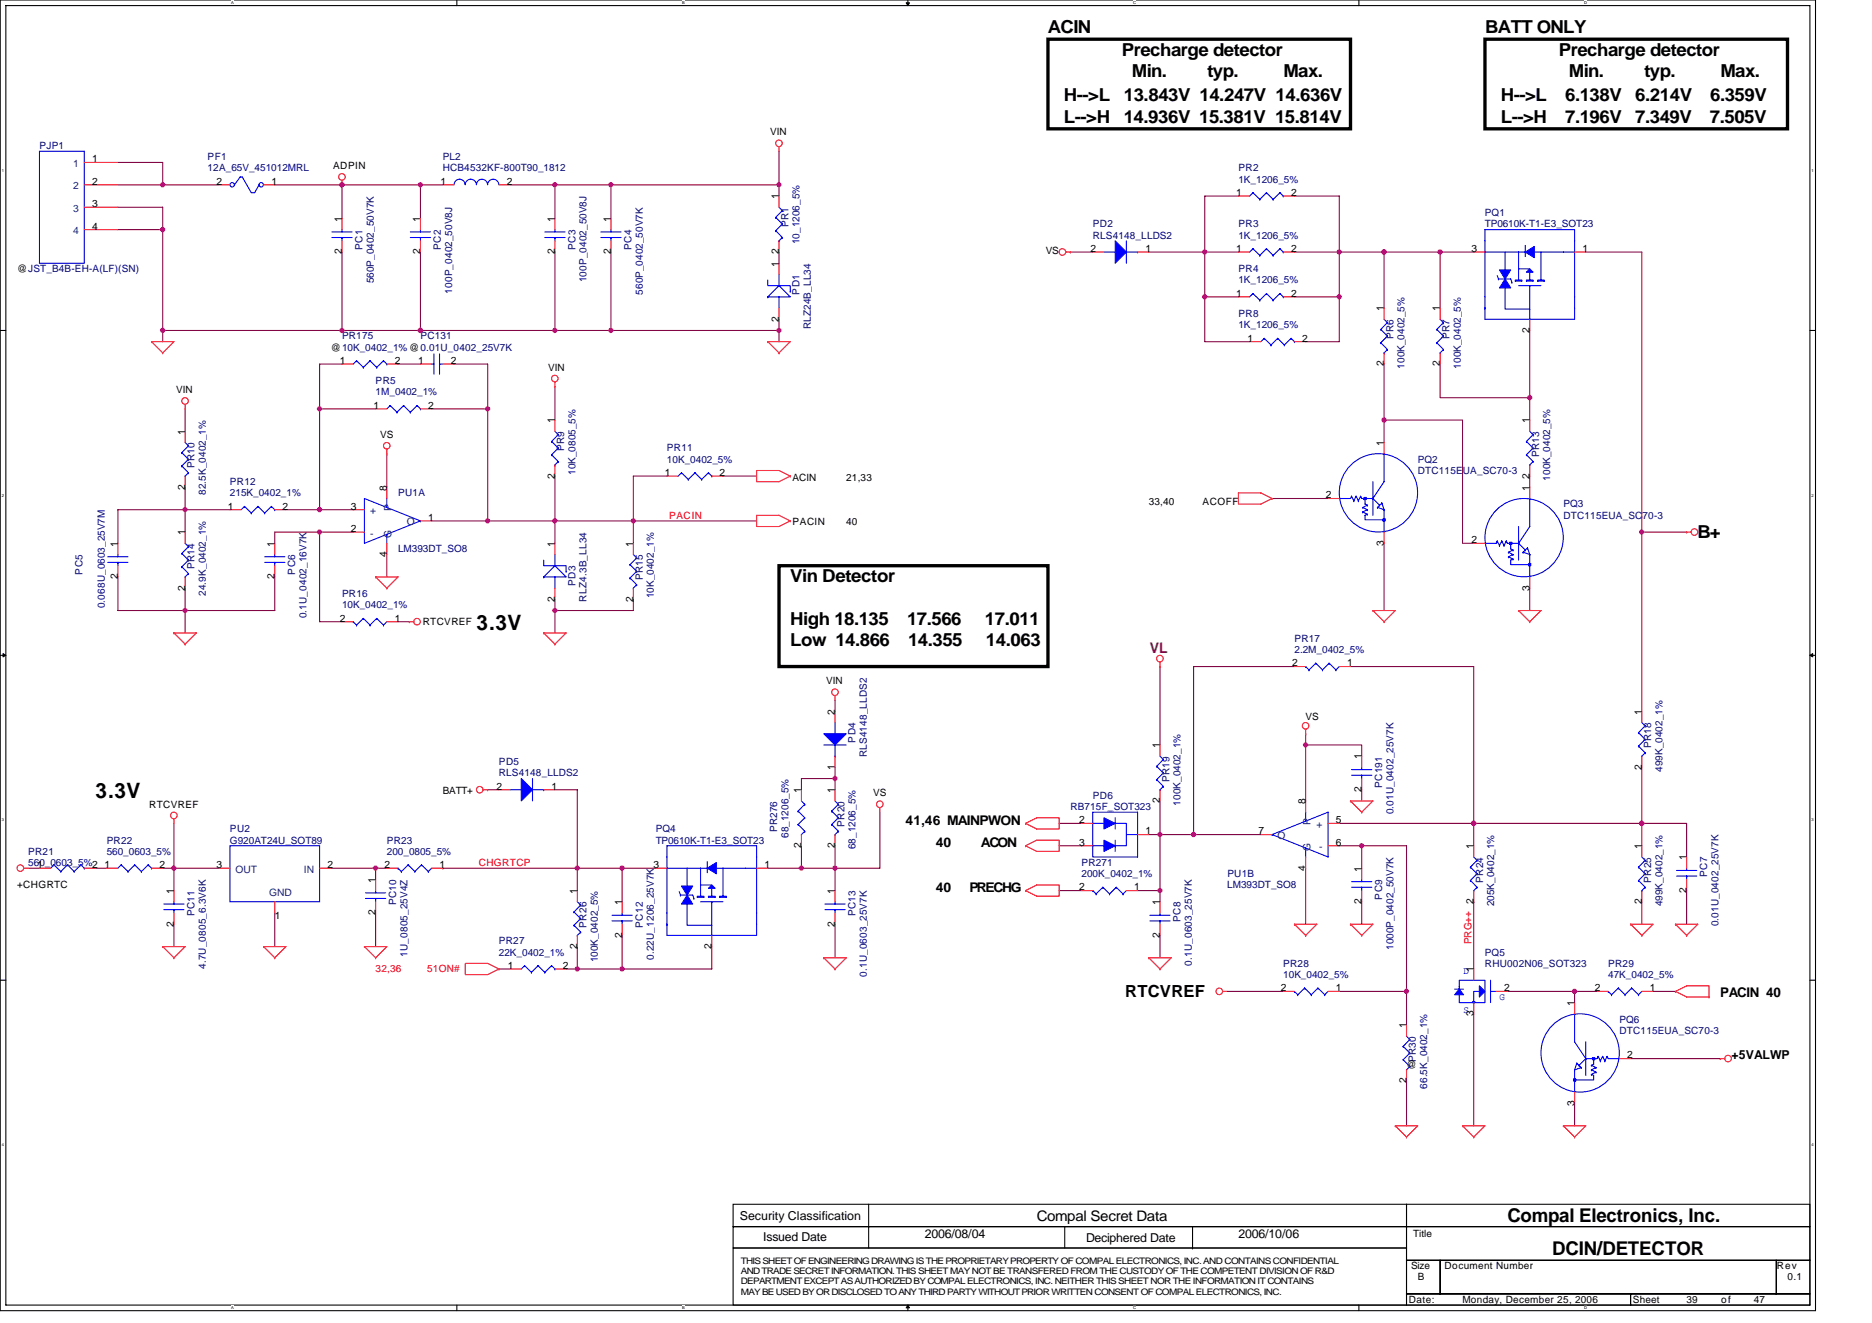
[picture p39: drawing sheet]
<svg xmlns="http://www.w3.org/2000/svg" width="297mm" height="210mm" viewBox="0 0 297 210" stroke-linecap="round" stroke-linejoin="round" font-family="sans-serif">
<defs><g id="words">
<g font-size="3.4">
<text x="75.6" y="100">3.3V</text>
<text x="15.2" y="126.7">3.3V</text>
</g>
<g font-size="3">
<text x="239.2" y="193.9">Compal Electronics, Inc.</text>
<text x="246.3" y="199.3">DCIN/DETECTOR</text>
</g>
<g font-size="2.8">
<text x="166.2" y="5.3">ACIN</text>
<text x="235.6" y="5.3">BATT ONLY</text>
<text x="178" y="8.9">Precharge detector</text>
<text x="247.3" y="8.9">Precharge detector</text>
<text x="168.8" y="16">H--&gt;L</text>
<text x="178.3" y="16">13.843V 14.247V 14.636V</text>
<text x="179.6" y="12.2">Min.</text>
<text x="191.6" y="12.2">typ.</text>
<text x="203.6" y="12.2">Max.</text>
<text x="238.1" y="16">H--&gt;L</text>
<text x="248.4" y="16">6.138V</text>
<text x="248.9" y="12.2">Min.</text>
<text x="259.5" y="16">6.214V</text>
<text x="260.9" y="12.2">typ.</text>
<text x="271.3" y="16">6.359V</text>
<text x="273" y="12.2">Max.</text>
<text x="168.8" y="19.5">L--&gt;H</text>
<text x="178.3" y="19.5">14.936V 15.381V 15.814V</text>
<text x="238.1" y="19.5">L--&gt;H</text>
<text x="248.4" y="19.5">7.196V</text>
<text x="259.5" y="19.5">7.349V</text>
<text x="271.3" y="19.5">7.505V</text>
<text x="269.3" y="85.3">B+</text>
<text x="125.4" y="92.4">Vin Detector</text>
<text x="125.4" y="99.2">High 18.135</text>
<text x="143.9" y="99.2">17.566</text>
<text x="156.3" y="99.2">17.011</text>
<text x="125.4" y="102.5">Low 14.866</text>
<text x="144.1" y="102.5">14.355</text>
<text x="156.4" y="102.5">14.063</text>
</g>
<text font-size="2.6" x="178.6" y="158.2">RTCVREF</text>
<text font-size="2.3" fill="#804000" x="182.5" y="103.7">VL</text>
<text font-size="2.3" x="164.5" y="193.7">Compal Secret Data</text>
<g font-size="2.1">
<text x="143.7" y="130.9">41,46 MAINPWON</text>
<text x="148.5" y="134.4">40</text>
<text x="155.6" y="134.4">ACON</text>
<text x="148.5" y="141.5">40</text>
<text x="153.8" y="141.5">PRECHG</text>
<text x="273" y="158.3">PACIN 40</text>
</g>
<g font-size="1.9">
<text x="274.7" y="168.1">+5VALWP</text>
<text x="117.4" y="193.6">Security Classification</text>
<text x="121.1" y="197">Issued Date</text>
<text x="146.7" y="196.4">2006/08/04</text>
<text x="172.3" y="197.2">Deciphered Date</text>
<text x="196.5" y="196.4">2006/10/06</text>
</g>
<g font-size="1.6" fill="#000080">
<text x="6.3" y="23.6">PJP1</text>
<text x="32.9" y="25.4">PF1</text>
<text x="32.9" y="27.2">12A_65V_451012MRL</text>
<text x="70.3" y="25.4">PL2</text>
<text x="70.3" y="27.2">HCB4532KF-800T90_1812</text>
<text x="196.5" y="27.2">PR2</text>
<text x="196.5" y="29">1K_1206_5%</text>
<text x="235.6" y="34.3">PQ1</text>
<text x="57.5" y="39.6" transform="rotate(-90 57.5 39.6)">PC1</text>
<text x="70" y="39.6" transform="rotate(-90 70 39.6)">PC2</text>
<text x="91.3" y="39.6" transform="rotate(-90 91.3 39.6)">PC3</text>
<text x="100.2" y="39.6" transform="rotate(-90 100.2 39.6)">PC4</text>
<text x="125.1" y="36.1" transform="rotate(-90 125.1 36.1)">PR1</text>
<text x="126.9" y="38.8" transform="rotate(-90 126.9 38.8)">10_1206_5%</text>
<text x="173.4" y="36.1">PD2</text>
<text x="173.4" y="37.9">RLS4148_LLDS2</text>
<text x="196.5" y="36.1">PR3</text>
<text x="196.5" y="37.9">1K_1206_5%</text>
<text x="235.6" y="36.1">TP0610K-T1-E3_SOT23</text>
<text x="59.3" y="45" transform="rotate(-90 59.3 45)">560P_0402_50V7K</text>
<text x="71.8" y="46.6" transform="rotate(-90 71.8 46.6)">100P_0402_50V8J</text>
<text x="93.1" y="44.8" transform="rotate(-90 93.1 44.8)">100P_0402_50V8J</text>
<text x="102" y="46.8" transform="rotate(-90 102 46.8)">560P_0402_50V7K</text>
<text x="126.9" y="46.8" transform="rotate(-90 126.9 46.8)">PD1</text>
<text x="196.5" y="43.2">PR4</text>
<text x="196.5" y="45">1K_1206_5%</text>
<text x="54.3" y="53.9">PR175</text>
<text x="66.7" y="53.9">PC131</text>
<text x="128.6" y="52.3" transform="rotate(-90 128.6 52.3)">RLZ24B_LL34</text>
<text x="196.5" y="50.3">PR8</text>
<text x="196.5" y="52.1">1K_1206_5%</text>
<text x="221.1" y="53.9" transform="rotate(-90 221.1 53.9)">PR6</text>
<text x="230" y="53.9" transform="rotate(-90 230 53.9)">PR7</text>
<text x="222.9" y="58.5" transform="rotate(-90 222.9 58.5)">100K_0402_5%</text>
<text x="231.8" y="58.5" transform="rotate(-90 231.8 58.5)">100K_0402_5%</text>
<text x="59.6" y="61">PR5</text>
<text x="59.6" y="62.8">1M_0402_1%</text>
<text x="89.5" y="71.6" transform="rotate(-90 89.5 71.6)">PR9</text>
<text x="105.8" y="71.6">PR11</text>
<text x="30.9" y="74.3" transform="rotate(-90 30.9 74.3)">PR10</text>
<text x="36.5" y="77">PR12</text>
<text x="91.3" y="75.4" transform="rotate(-90 91.3 75.4)">10K_0805_5%</text>
<text x="105.8" y="73.4">10K_0402_5%</text>
<text x="225" y="73.4">PQ2</text>
<text x="225" y="75.2">DTC115EUA_SC70-3</text>
<text x="244.2" y="72.5" transform="rotate(-90 244.2 72.5)">PR13</text>
<text x="246" y="76.3" transform="rotate(-90 246 76.3)">100K_0402_5%</text>
<text x="32.6" y="78.6" transform="rotate(-90 32.6 78.6)">82.5K_0402_1%</text>
<text x="36.5" y="78.8">215K_0402_1%</text>
<text x="63.2" y="78.8">PU1A</text>
<text x="248.1" y="80.5">PQ3</text>
<text x="248.1" y="82.3">DTC115EUA_SC70-3</text>
<text x="63.2" y="87.7">LM393DT_SO8</text>
<text x="13.1" y="91.2" transform="rotate(-90 13.1 91.2)">PC5</text>
<text x="30.9" y="90.3" transform="rotate(-90 30.9 90.3)">PR14</text>
<text x="32.6" y="94.6" transform="rotate(-90 32.6 94.6)">24.9K_0402_1%</text>
<text x="46.9" y="91.2" transform="rotate(-90 46.9 91.2)">PC6</text>
<text x="54.3" y="94.8">PR16</text>
<text x="91.3" y="93" transform="rotate(-90 91.3 93)">PD3</text>
<text x="93.1" y="95.5" transform="rotate(-90 93.1 95.5)">RLZ4.3B_LL34</text>
<text x="102" y="92.1" transform="rotate(-90 102 92.1)">PR15</text>
<text x="103.8" y="95" transform="rotate(-90 103.8 95)">10K_0402_1%</text>
<text x="16.6" y="96.5" transform="rotate(-90 16.6 96.5)">0.068U_0603_25V7M</text>
<text x="48.6" y="98.1" transform="rotate(-90 48.6 98.1)">0.1U_0402_16V7K</text>
<text x="54.3" y="96.5">10K_0402_1%</text>
<text x="205.4" y="101.9">PR17</text>
<text x="205.4" y="103.7">2.2M_0402_5%</text>
<text x="135.8" y="117.9" transform="rotate(-90 135.8 117.9)">PD4</text>
<text x="262" y="118.8" transform="rotate(-90 262 118.8)">PR18</text>
<text x="79.2" y="121.4">PD5</text>
<text x="79.2" y="123.2">RLS4148_LLDS2</text>
<text x="137.5" y="120.2" transform="rotate(-90 137.5 120.2)">RLS4148_LLDS2</text>
<text x="185.5" y="124.1" transform="rotate(-90 185.5 124.1)">PR19</text>
<text x="219.3" y="125" transform="rotate(-90 219.3 125)">PC191</text>
<text x="263.8" y="122.5" transform="rotate(-90 263.8 122.5)">499K_0402_1%</text>
<text x="134" y="131.2" transform="rotate(-90 134 131.2)">PR20</text>
<text x="169.8" y="128.5">RB715F_SOT323</text>
<text x="173.4" y="126.8">PD6</text>
<text x="187.3" y="127.8" transform="rotate(-90 187.3 127.8)">100K_0402_1%</text>
<text x="221.1" y="129.3" transform="rotate(-90 221.1 129.3)">0.01U_0402_25V7K</text>
<text x="4.5" y="135.7">PR21</text>
<text x="4.5" y="137.4">560_0603_5%2</text>
<text x="16.9" y="133.9">PR22</text>
<text x="16.9" y="135.7">560_0603_5%</text>
<text x="36.5" y="132.1">PU2</text>
<text x="36.5" y="133.9">G920AT24U_SOT89</text>
<text x="61.4" y="133.9">PR23</text>
<text x="61.4" y="135.7">200_0805_5%</text>
<text x="104.1" y="132.1">PQ4</text>
<text x="104.1" y="133.9">TP0610K-T1-E3_SOT23</text>
<text x="123.3" y="132.1" transform="rotate(-90 123.3 132.1)">PR276</text>
<text x="125.1" y="133" transform="rotate(-90 125.1 133)">68_1206_5%</text>
<text x="135.8" y="134.8" transform="rotate(-90 135.8 134.8)">68_1206_5%</text>
<text x="171.6" y="137.4">PR271</text>
<text x="62.9" y="143.7" transform="rotate(-90 62.9 143.7)">PC10</text>
<text x="171.6" y="139.2">200K_0402_1%</text>
<text x="194.7" y="141">LM393DT_SO8</text>
<text x="194.8" y="139.2">PU1B</text>
<text x="219.3" y="142.8" transform="rotate(-90 219.3 142.8)">PC9</text>
<text x="235.3" y="140.1" transform="rotate(-90 235.3 140.1)">PR24</text>
<text x="237.1" y="143.8" transform="rotate(-90 237.1 143.8)">205K_0402_1%</text>
<text x="262" y="140.1" transform="rotate(-90 262 140.1)">PR25</text>
<text x="263.8" y="143.8" transform="rotate(-90 263.8 143.8)">499K_0402_1%</text>
<text x="270.9" y="139.2" transform="rotate(-90 270.9 139.2)">PC7</text>
<text x="30.9" y="145.4" transform="rotate(-90 30.9 145.4)">PC11</text>
<text x="79.2" y="149.9">PR27</text>
<text x="93.1" y="147.2" transform="rotate(-90 93.1 147.2)">PR26</text>
<text x="102" y="147.2" transform="rotate(-90 102 147.2)">PC12</text>
<text x="135.8" y="145.4" transform="rotate(-90 135.8 145.4)">PC13</text>
<text x="187.3" y="146.3" transform="rotate(-90 187.3 146.3)">PC8</text>
<text x="272.7" y="147" transform="rotate(-90 272.7 147)">0.01U_0402_25V7K</text>
<text x="32.6" y="153.8" transform="rotate(-90 32.6 153.8)">4.7U_0805_6.3V6K</text>
<text x="64.6" y="151.8" transform="rotate(-90 64.6 151.8)">1U_0805_25V4Z</text>
<text x="79.2" y="151.7">22K_0402_1%</text>
<text x="94.9" y="152.7" transform="rotate(-90 94.9 152.7)">100K_0402_5%</text>
<text x="103.8" y="152.4" transform="rotate(-90 103.8 152.4)">0.22U_1206_25V7K</text>
<text x="137.5" y="155" transform="rotate(-90 137.5 155)">0.1U_0603_25V7K</text>
<text x="189.1" y="153.3" transform="rotate(-90 189.1 153.3)">0.1U_0603_25V7K</text>
<text x="203.6" y="153.4">PR28</text>
<text x="203.6" y="155.2">10K_0402_5%</text>
<text x="221.1" y="150.8" transform="rotate(-90 221.1 150.8)">1000P_0402_50V7K</text>
<text x="235.6" y="151.7">PQ5</text>
<text x="235.6" y="153.4">RHU002N06_SOT323</text>
<text x="255.2" y="153.4">PR29</text>
<text x="255.2" y="155.2">47K_0402_5%</text>
<text x="257" y="162.3">PQ6</text>
<text x="257" y="164.1">DTC115EUA_SC70-3</text>
<text x="224.7" y="168.6" transform="rotate(-90 224.7 168.6)">PR30</text>
<text x="226.4" y="172.8" transform="rotate(-90 226.4 172.8)">66.5K_0402_1%</text>
</g>
<g font-size="1.6">
<text x="122.2" y="21.5">VIN</text>
<text x="14.6" y="25.8">1</text>
<text x="14.6" y="29.3">2</text>
<text x="34.4" y="29.3">2</text>
<text x="43.1" y="29.3">1</text>
<text x="52.8" y="26.8">ADPIN</text>
<text x="69.9" y="29.3">1</text>
<text x="80.4" y="29.3">2</text>
<text x="14.6" y="32.9">3</text>
<text x="54.2" y="35.2" transform="rotate(-90 54.2 35.2)">1</text>
<text x="66.7" y="35.2" transform="rotate(-90 66.7 35.2)">1</text>
<text x="88" y="35.2" transform="rotate(-90 88 35.2)">1</text>
<text x="96.9" y="35.2" transform="rotate(-90 96.9 35.2)">1</text>
<text x="123.6" y="31.6" transform="rotate(-90 123.6 31.6)">1</text>
<text x="196.1" y="31.1">1</text>
<text x="204.9" y="31.1">2</text>
<text x="14.6" y="36.4">4</text>
<text x="54.2" y="40.4" transform="rotate(-90 54.2 40.4)">2</text>
<text x="66.7" y="40.4" transform="rotate(-90 66.7 40.4)">2</text>
<text x="88" y="40.4" transform="rotate(-90 88 40.4)">2</text>
<text x="96.9" y="40.4" transform="rotate(-90 96.9 40.4)">2</text>
<text x="123.6" y="40.4" transform="rotate(-90 123.6 40.4)">2</text>
<text x="165.9" y="40.4">VS</text>
<text x="173" y="40">2</text>
<text x="181.8" y="40">1</text>
<text x="196.1" y="40">1</text>
<text x="204.9" y="40">2</text>
<text x="233.5" y="40">3</text>
<text x="251.1" y="40">1</text>
<text x="2.7" y="43.2">@JST_B4B-EH-A(LF)(SN)</text>
<text x="123.6" y="42.3" transform="rotate(-90 123.6 42.3)">1</text>
<text x="196.1" y="47.1">1</text>
<text x="204.9" y="47.1">2</text>
<text x="123.6" y="51.1" transform="rotate(-90 123.6 51.1)">2</text>
<text x="219.6" y="49.4" transform="rotate(-90 219.6 49.4)">1</text>
<text x="228.5" y="49.4" transform="rotate(-90 228.5 49.4)">1</text>
<text x="242.7" y="52.8" transform="rotate(-90 242.7 52.8)">2</text>
<text x="52.5" y="55.6">@10K_0402_1% @0.01U_0402_25V7K</text>
<text x="53.9" y="57.8">1</text>
<text x="62.6" y="57.8">2</text>
<text x="66.4" y="57.8">1</text>
<text x="71.5" y="57.8">2</text>
<text x="87" y="58.8">VIN</text>
<text x="197.9" y="54.2">1</text>
<text x="206.6" y="54.2">2</text>
<text x="219.6" y="58.2" transform="rotate(-90 219.6 58.2)">2</text>
<text x="228.5" y="58.2" transform="rotate(-90 228.5 58.2)">2</text>
<text x="28" y="62.4">VIN</text>
<text x="59.2" y="64.9">1</text>
<text x="68" y="64.9">2</text>
<text x="29.4" y="69" transform="rotate(-90 29.4 69)">1</text>
<text x="60.3" y="69.5">VS</text>
<text x="88" y="67.2" transform="rotate(-90 88 67.2)">1</text>
<text x="219.6" y="70.8" transform="rotate(-90 219.6 70.8)">1</text>
<text x="242.7" y="67.2" transform="rotate(-90 242.7 67.2)">1</text>
<text x="29.4" y="77.7" transform="rotate(-90 29.4 77.7)">2</text>
<text x="61.4" y="77.9" transform="rotate(-90 61.4 77.9)">8</text>
<text x="88" y="75.9" transform="rotate(-90 88 75.9)">2</text>
<text x="105.5" y="75.5">1</text>
<text x="114.2" y="75.5">2</text>
<text x="125.7" y="76.3">ACIN</text>
<text x="134.3" y="76.3">21,33</text>
<text x="242.7" y="77.9" transform="rotate(-90 242.7 77.9)">1</text>
<text x="242.7" y="75.9" transform="rotate(-90 242.7 75.9)">2</text>
<text x="36.1" y="80.9">1</text>
<text x="44.8" y="80.9">2</text>
<text x="55.7" y="80.9">3</text>
<text x="68" y="82.7">1</text>
<text x="125.7" y="83.4">PACIN</text>
<text x="134.3" y="83.4">40</text>
<text x="182.3" y="80.2">33,40</text>
<text x="190.8" y="80.2">ACOFF</text>
<text x="210.4" y="79.1">2</text>
<text x="18.7" y="86.8" transform="rotate(-90 18.7 86.8)">1</text>
<text x="29.4" y="85" transform="rotate(-90 29.4 85)">1</text>
<text x="43.6" y="86.8" transform="rotate(-90 43.6 86.8)">1</text>
<text x="55.7" y="84.4">2</text>
<text x="61.4" y="88.4" transform="rotate(-90 61.4 88.4)">4</text>
<text x="88" y="86.8" transform="rotate(-90 88 86.8)">1</text>
<text x="100.5" y="86.8" transform="rotate(-90 100.5 86.8)">1</text>
<text x="219.6" y="86.6" transform="rotate(-90 219.6 86.6)">3</text>
<text x="233.5" y="86.2">2</text>
<text x="18.7" y="91.9" transform="rotate(-90 18.7 91.9)">2</text>
<text x="29.4" y="93.7" transform="rotate(-90 29.4 93.7)">2</text>
<text x="43.6" y="91.9" transform="rotate(-90 43.6 91.9)">2</text>
<text x="88" y="95.5" transform="rotate(-90 88 95.5)">2</text>
<text x="100.5" y="95.5" transform="rotate(-90 100.5 95.5)">2</text>
<text x="242.7" y="93.7" transform="rotate(-90 242.7 93.7)">3</text>
<text x="53.9" y="98.7">2</text>
<text x="62.6" y="98.7">1</text>
<text x="67.1" y="99.2">RTCVREF</text>
<text x="205" y="105.8">2</text>
<text x="213.8" y="105.8">1</text>
<text x="131.1" y="108.6">VIN</text>
<text x="132.5" y="113.4" transform="rotate(-90 132.5 113.4)">2</text>
<text x="260.5" y="113.4" transform="rotate(-90 260.5 113.4)">1</text>
<text x="184" y="118.8" transform="rotate(-90 184 118.8)">1</text>
<text x="207.2" y="114.3">VS</text>
<text x="78.8" y="125.3">2</text>
<text x="87.5" y="125.3">1</text>
<text x="127.1" y="125.9" transform="rotate(-90 127.1 125.9)">1</text>
<text x="132.5" y="125.9" transform="rotate(-90 132.5 125.9)">1</text>
<text x="132.5" y="122.2" transform="rotate(-90 132.5 122.2)">1</text>
<text x="216" y="125.7" transform="rotate(-90 216 125.7)">2</text>
<text x="216" y="120.5" transform="rotate(-90 216 120.5)">1</text>
<text x="260.5" y="122.2" transform="rotate(-90 260.5 122.2)">2</text>
<text x="23.7" y="128.2">RTCVREF</text>
<text x="70.3" y="126">BATT+</text>
<text x="138.6" y="126.4">VS</text>
<text x="171.3" y="130.7">2</text>
<text x="184" y="127.5" transform="rotate(-90 184 127.5)">2</text>
<text x="207.2" y="127.7" transform="rotate(-90 207.2 127.7)">8</text>
<text x="212" y="130.7">5</text>
<text x="5.9" y="137.8">1</text>
<text x="16.6" y="137.8">1</text>
<text x="25.3" y="137.8">2</text>
<text x="34.4" y="137.8">3</text>
<text x="52" y="137.8">2</text>
<text x="61" y="137.8">2</text>
<text x="69.7" y="137.8">1</text>
<text x="103.7" y="137.8">3</text>
<text x="121.3" y="137.8">1</text>
<text x="127.1" y="134.6" transform="rotate(-90 127.1 134.6)">2</text>
<text x="132.5" y="134.6" transform="rotate(-90 132.5 134.6)">2</text>
<text x="171.3" y="134.2">3</text>
<text x="181.8" y="132.4">1</text>
<text x="199.7" y="132.4">7</text>
<text x="212" y="134.2">6</text>
<text x="233.8" y="134.8" transform="rotate(-90 233.8 134.8)">1</text>
<text x="260.5" y="134.8" transform="rotate(-90 260.5 134.8)">1</text>
<text x="267.6" y="136.5" transform="rotate(-90 267.6 136.5)">1</text>
<text x="2.7" y="141">+CHGRTC</text>
<text x="27.6" y="141.9" transform="rotate(-90 27.6 141.9)">1</text>
<text x="59.6" y="140.1" transform="rotate(-90 59.6 140.1)">1</text>
<text x="91.6" y="141.9" transform="rotate(-90 91.6 141.9)">1</text>
<text x="98.7" y="143.7" transform="rotate(-90 98.7 143.7)">1</text>
<text x="132.5" y="141.9" transform="rotate(-90 132.5 141.9)">1</text>
<text x="171.3" y="141.3">2</text>
<text x="180" y="141.3">1</text>
<text x="184" y="143.7" transform="rotate(-90 184 143.7)">1</text>
<text x="207.2" y="138.2" transform="rotate(-90 207.2 138.2)">4</text>
<text x="216" y="143.5" transform="rotate(-90 216 143.5)">2</text>
<text x="216" y="138.3" transform="rotate(-90 216 138.3)">1</text>
<text x="260.5" y="143.5" transform="rotate(-90 260.5 143.5)">2</text>
<text x="267.6" y="141.7" transform="rotate(-90 267.6 141.7)">2</text>
<text x="27.6" y="147.1" transform="rotate(-90 27.6 147.1)">2</text>
<text x="43.6" y="145.8">1</text>
<text x="59.6" y="145.3" transform="rotate(-90 59.6 145.3)">2</text>
<text x="98.7" y="148.8" transform="rotate(-90 98.7 148.8)">2</text>
<text x="132.5" y="147.1" transform="rotate(-90 132.5 147.1)">2</text>
<text x="184" y="148.8" transform="rotate(-90 184 148.8)">2</text>
<text x="80.6" y="153.8">1</text>
<text x="89.3" y="153.8">2</text>
<text x="91.6" y="150.6" transform="rotate(-90 91.6 150.6)">2</text>
<text x="112.9" y="150.6" transform="rotate(-90 112.9 150.6)">2</text>
<text x="233.8" y="154.3" transform="rotate(-90 233.8 154.3)">1</text>
<text x="203.3" y="157.3">2</text>
<text x="212" y="157.3">1</text>
<text x="233.8" y="161.3" transform="rotate(-90 233.8 161.3)">3</text>
<text x="238.7" y="157.3">2</text>
<text x="249.8" y="159.7" transform="rotate(-90 249.8 159.7)">1</text>
<text x="253" y="157.3">2</text>
<text x="261.8" y="157.3">1</text>
<text x="223.2" y="163.2" transform="rotate(-90 223.2 163.2)">1</text>
<text x="258.2" y="168">2</text>
<text x="223.2" y="172" transform="rotate(-90 223.2 172)">2</text>
<text x="223.2" y="169.4">@</text>
<text x="249.8" y="175.5" transform="rotate(-90 249.8 175.5)">3</text>
<text x="224.2" y="196.3">Title</text>
<text x="223.9" y="201.4">Size</text>
<text x="225" y="203.2">B</text>
<text x="229.2" y="201.4">Document Number</text>
<text x="281.9" y="201.4">Rev</text>
<text x="283.7" y="203.2">0.1</text>
<text x="223.5" y="206.8">Date:</text>
<text x="232.1" y="206.8">Monday, December 25, 2006</text>
<text x="259.1" y="206.8">Sheet</text>
<text x="267.6" y="206.8">39</text>
<text x="273.1" y="206.8">of</text>
<text x="278.3" y="206.8">47</text>
</g>
<g font-size="1.6" fill="#004080">
<text x="11.6" y="26.5">1</text>
<text x="11.6" y="33.6">3</text>
<text x="11.6" y="30.1">2</text>
<text x="11.6" y="37.2">4</text>
<text x="58.7" y="81.6">+</text>
<text x="62.1" y="81.1" transform="rotate(-90 62.1 81.1)">P</text>
<text x="64.6" y="83.4">O</text>
<text x="58.7" y="85.2">-</text>
<text x="62.1" y="85.3" transform="rotate(-90 62.1 85.3)">G</text>
<text x="207.9" y="130.9" transform="rotate(-90 207.9 130.9)">P</text>
<text x="208.9" y="131.4">+</text>
<text x="202.7" y="133.2">O</text>
<text x="207.9" y="135.1" transform="rotate(-90 207.9 135.1)">G</text>
<text x="209.3" y="135">-</text>
<text x="37.4" y="138.5">OUT</text>
<text x="42.7" y="142.2">GND</text>
<text x="48.2" y="138.5">IN</text>
</g>
<g font-size="1.6" fill="#f00">
<text x="106.2" y="82.3">PACIN</text>
<text x="76" y="137.4">CHGRTCP</text>
<text x="233.5" y="149.9" transform="rotate(-90 233.5 149.9)">PRG++ 2</text>
<text x="59.6" y="154.3">32,36</text>
<text x="67.8" y="154.3">51ON#</text>
</g>
<g font-size="1.6" fill="#00f">
<text x="232.2" y="154.5">D</text>
<text x="232.2" y="160.7">S</text>
<text x="237.9" y="158.8">G</text>
</g>
<g font-size="1.4">
<text x="117.6" y="200.6">THIS SHEET OF ENGINEERING DRAWING IS THE PROPRIETARY PROPERTY OF COMPAL ELECTRONICS, INC. AND CONTAINS CONFIDENTIAL</text>
<text x="117.6" y="202.2">AND TRADE SECRET INFORMATION. THIS SHEET MAY NOT BE TRANSFERED FROM THE CUSTODY OF THE COMPETENT DIVISION OF R&amp;D</text>
<text x="117.6" y="203.8">DEPARTMENT EXCEPT AS AUTHORIZED BY COMPAL ELECTRONICS, INC. NEITHER THIS SHEET NOR THE INFORMATION IT CONTAINS</text>
<text x="117.6" y="205.5">MAY BE USED BY OR DISCLOSED TO ANY THIRD PARTY WITHOUT PRIOR WRITTEN CONSENT OF COMPAL ELECTRONICS, INC.</text>
</g>
<g font-size=".6">
<text x="36.7" y=".7">A</text>
<text x="108.3" y=".7">B</text>
<text x="179.8" y=".7">C</text>
<text x="251.4" y=".7">D</text>
<text x=".3" y="27.2">1</text>
<text x="287.4" y="27.2">1</text>
<text x=".3" y="78.8">2</text>
<text x="287.4" y="78.8">2</text>
<text x=".3" y="130.4">3</text>
<text x="287.4" y="130.4">3</text>
<text x=".3" y="181.9">4</text>
<text x="287.4" y="181.9">4</text>
<text x="36.7" y="207.8">A</text>
<text x="108.3" y="207.8">B</text>
<text x="179.8" y="207.8">C</text>
<text x="251.4" y="207.8">D</text>
</g>
</g></defs>
<path d="M0 0h288.1v208h-288.1zM.9 .9h286.3v206.2h-286.3z" fill="none" stroke="#000" stroke-width=".17"/>
<g fill="#fff">
<path d="M36.7 .1h.4v.7h-.4z"/>
<path d="M36.7 207.2h.4v.7h-.4z"/>
</g>
<path d="M72.5 0v.9M72.5 207.1v.9" fill="none" stroke="#000" stroke-width=".17"/>
<g fill="#fff">
<path d="M108.3 .1h.4v.7h-.4z"/>
<path d="M108.3 207.2h.4v.7h-.4z"/>
</g>
<path d="M144.1 0v.9M144.1 207.1v.9" fill="none" stroke="#000" stroke-width=".17"/>
<path d="M143.8 .4h.5l-.2 .5zM144.1 207.1l.2 .5h-.5z" fill="#000" stroke="#000" stroke-width=".16"/>
<g fill="#fff">
<path d="M179.8 .1h.5v.7h-.5z"/>
<path d="M179.8 207.2h.5v.7h-.5z"/>
</g>
<path d="M215.6 0v.9M215.6 207.1v.9" fill="none" stroke="#000" stroke-width=".17"/>
<g fill="#fff">
<path d="M251.4 .1h.4v.7h-.4z"/>
<path d="M251.4 207.2h.4v.7h-.4z"/>
<path d="M.3 26.7h.3v.7h-.3z"/>
<path d="M287.4 26.7h.4v.7h-.4z"/>
<path d="M.3 78.2h.3v.7h-.3z"/>
<path d="M287.4 78.2h.4v.7h-.4z"/>
</g>
<path d="M0 52.5h.9M287.2 52.5h.9" fill="none" stroke="#000" stroke-width=".17"/>
<g fill="#fff">
<path d="M.3 129.8h.3v.7h-.3z"/>
<path d="M287.4 129.8h.4v.7h-.4z"/>
</g>
<path d="M0 104h.9M287.2 104h.9" fill="none" stroke="#000" stroke-width=".17"/>
<path d="M.5 103.7l.4 .3-.4 .3zM287.2 104l.4-.3v.6z" fill="#000" stroke="#000" stroke-width=".16"/>
<g fill="#fff">
<path d="M.3 181.4h.3v.7h-.3z"/>
<path d="M287.4 181.4h.4v.7h-.4z"/>
</g>
<g fill="none" stroke="#000" stroke-width=".17">
<path d="M0 155.6h.9M287.2 155.6h.9M116.3 191.1h106.9v3.6h-106.9zM116.3 194.7h106.9v3.4h-106.9zM116.3 198.1h106.9v9h-106.9zM137.8 194.7h.1M137.8 194.7v3.4M137.8 191.1v3.6M168.9 194.7v3.4M189.2 198.1h.1M189.2 194.7v3.4M223.2 191.1h64v3.6h-64z"/>
<path d="M223.2 194.7h64v5.3h-64zM223.2 200h5.3v5.4h-5.3zM223.2 205.4h35.5v1.7h-35.5zM228.5 200h53.4v5.4h-53.4zM258.7 205.4h28.5v1.7h-28.5zM281.9 200h5.3v5.4h-5.3z"/>
</g>
<g fill="none" stroke="#800040" stroke-width=".17">
<path d="M18.7 25.8h7.1v3.5h-7.1M18.7 32.9h7.1v3.5M18.7 36.4h7.1M25.8 29.3h8.9M25.8 36.4v16.1M43.6 29.3h10.7M54.3 29.3v5.4M54.3 29.3h12.4v5.4M66.7 29.3h3.6M80.9 29.3h7.2M88.1 29.3v5.4M88.1 29.3h8.8"/>
<path d="M96.9 29.3h26.7M96.9 29.3v5.4M123.6 29.3v1.8M123.6 24v5.3M196.5 31.1h-5.3v8.9h5.3M205.4 31.1h7.1v8.9M25.8 52.5v1.7M25.8 52.5h28.5M54.3 57.8h-3.6v7.1M54.3 52.5h12.4M54.3 40v12.5M63.2 57.8h3.5"/>
<path d="M66.7 40v12.5M66.7 52.5h21.4M72 57.8h5.4v7.1M88.1 40v12.5M88.1 52.5h8.8M96.9 52.5h26.7M96.9 40v12.5M123.6 40v1.8M123.6 50.7v1.8M123.6 52.5v1.7M169.8 40h3.6M182.3 40h8.9v7.1"/>
<path d="M191.2 47.1h5.3M191.2 47.1v7.1h7.1M205.4 47.1h7.1M205.4 40h7.1M212.5 40v7.1M212.5 40h7.1M212.5 47.1v7.1h-5.3M219.6 40v8.9M219.6 40h8.9M219.6 57.8v8.9h12.5v19.5h1.7M228.5 40v8.9M228.5 40h5.3"/>
<path d="M228.5 57.8v5.3h14.2M242.7 52.5v10.6M251.6 40h8.9v44.5M29.4 77.3v3.6M29.4 64.9v3.6M50.7 64.9h8.9M50.7 64.9v16M61.4 72v5.3M68.5 64.9h8.9v17.8M88.1 75.6v7.1M88.1 61.3v5.4M105.8 75.6h-5.3v7.1"/>
<path d="M114.7 75.6h5.4M201.8 79.1h8.9M219.6 66.7v3.5M242.7 63.1v3.6M242.7 75.6v1.7M18.7 91.6v5.3h10.7v3.6M29.4 80.9h-10.7v5.3M29.4 80.9h7.1M29.4 80.9v3.6M43.6 91.6v5.3h-14.2v-3.6M45.4 80.9h5.3M50.7 84.5h5.3"/>
<path d="M50.7 84.5h-7.1v1.7M50.7 84.5v14.2h3.6M50.7 80.9h5.3M61.4 88v3.6M63.2 98.7h1.7M68.5 82.7h8.9M77.4 82.7h10.7M88.1 82.7v3.5M88.1 82.7h12.4M88.1 95.1v5.4M100.5 82.7v3.5M100.5 82.7h.1"/>
<path d="M100.5 95.1v1.8h-12.4M100.5 82.7h19.6M219.6 86.2v10.7M242.7 93.3v3.6M260.5 84.5h7.1M260.5 84.5v28.4M132.5 111.1v1.8M184.1 105.8v12.4M205.4 105.8h-16v26.7M207.2 118.2v8.9M207.2 118.2h8.9v1.8M207.2 116.5v1.7"/>
<path d="M214.3 105.8h19.5v24.9M4.5 137.8h1.8M15.2 137.8h1.7M25.8 137.8h1.8M27.6 137.8v3.6M27.6 137.8h7.1M27.6 130.7v7.1M52.5 137.8h7.1M59.6 137.8v1.8M59.6 137.8h1.8M70.3 137.8h.1M70.3 137.8h21.3"/>
<path d="M77.4 125.3h1.8M88.1 125.3h3.5v12.5M91.6 137.8h7.1M91.6 137.8v3.6M98.7 137.8h5.4M98.7 137.8v5.3M121.8 137.8h5.4M127.2 134.2v3.6M132.5 134.2v7.2M132.5 123.6h-5.3v1.7M132.5 123.6v1.7M132.5 121.8v1.8"/>
<path d="M139.6 128.9v8.9h-12.4M168.1 130.7h3.5M168.1 134.2h3.5M182.3 132.5h1.8M184.1 132.5h16M184.1 127.1v5.4M184.1 132.5h.1M184.1 132.5v8.9M207.2 137.8v8.9M212.5 134.2h3.6M212.5 130.7h21.3M216.1 134.2h7.1v23.2"/>
<path d="M216.1 134.2v3.6M216.1 125.3v1.8M233.8 130.7h26.7M233.8 130.7v3.5M260.5 121.8v8.9M260.5 130.7v3.5M260.5 130.7h7.1v5.3M27.6 146.7v3.5M43.6 144.9v5.3M59.6 144.9v5.3M79.2 153.8h1.7M89.8 153.8h1.8"/>
<path d="M91.6 150.2v3.6M91.6 153.8h7.1M98.7 148.5v5.3M112.9 150.2v3.6h-14.2M132.5 146.7v5.3M168.1 141.4h3.5M180.5 141.4h3.6M184.1 148.5v3.5M184.1 141.4v1.7M194.7 157.4h8.9M212.5 157.4h10.7M216.1 143.1v3.6"/>
<path d="M223.2 157.4v5.3M233.8 143.1h.1M233.8 143.1v10.7M239.2 157.4h10.6v1.7M249.8 157.4h3.6M260.5 143.1v3.6M262.3 157.4h3.6M267.6 141.4v5.3M223.2 171.6v7.1M233.8 160.9v17.8M249.8 175.1v3.6M258.7 168h14.3"/>
</g>
<g fill="none" stroke="#f00" stroke-width=".17">
<path d="M13.4 25.8h5.3M13.4 32.9h5.3M13.4 36.4h5.3M13.4 29.3h5.3M34.7 29.3h1.8M41.8 29.3h1.8M54.3 29.3h.1M54.3 28.6v.7M54.3 34.7v1.7M54.3 38.2v1.8M66.7 34.7v1.7M66.7 38.2v1.8"/>
<path d="M70.3 29.3h1.7M79.2 29.3h1.7M88.1 34.7v1.7M88.1 38.2v1.8M96.9 34.7v1.7M96.9 38.2v1.8M123.6 23.3v.7M123.6 31.1v1.8M123.6 38.2v1.8M196.5 31.1h1.8M203.6 31.1h1.8M24 54.2h3.6l-1.8 1.8"/>
<path d="M24 54.2h.1M24 54.2l1.8 1.8M25.8 56h.1M54.3 57.8h1.7M61.4 57.8h1.8M66.7 57.8h1.8M70.3 57.8h1.7M121.8 54.2h3.6l-1.8 1.8M121.8 54.2h.1M121.8 54.2l1.8 1.8M123.6 56h.1M123.6 41.8v1.8"/>
<path d="M123.6 48.9v1.8M169.1 40h.7M169.8 40h.1M173.4 40h1.8M180.5 40h1.8M196.5 40h1.8M196.5 47.1h1.8M198.3 54.2h1.8M203.6 40h1.8M203.6 47.1h1.8M205.4 54.2h1.8M219.6 48.9v1.8"/>
<path d="M219.6 56v1.8M228.5 48.9v1.8M228.5 56v1.8M233.8 40h1.8M242.7 50.7v1.8M249.8 40h1.8M29.4 64.9h.1M29.4 64.2v.7M29.4 68.5v1.7M29.4 75.6v1.7M59.6 64.9h1.8M61.4 72h.1"/>
<path d="M61.4 71.3v.7M61.4 77.3v1.8M66.7 64.9h1.8M88.1 61.3h.1M88.1 60.6v.7M88.1 66.7v1.8M88.1 73.8v1.8M105.8 75.6h1.8M112.9 75.6h1.8M120.1 74.7h3.5l1.8 .9-1.8 .9h-3.5zM125.4 75.6h.1M196.5 78.2h3.6l1.7 .9"/>
<path d="M196.5 78.2v1.8h3.6l1.7-.9M196.5 78.2h.1M201.8 79.1h.1M210.7 79.1h1.8M219.6 70.2v1.8M242.7 66.7v1.8M242.7 73.8v1.8M242.7 77.3v1.8M18.7 86.2v1.8M18.7 89.8v1.8M29.4 84.5v1.7M29.4 91.6v1.7"/>
<path d="M36.5 80.9h1.8M43.6 86.2v1.8M43.6 89.8v1.8M43.6 80.9h1.8M54.3 98.7h1.7M56 84.5h1.8M56 80.9h1.8M59.6 91.6h3.6l-1.8 1.7M59.6 91.6h.1M59.6 91.6l1.8 1.7M61.4 93.3h.1M61.4 98.7h1.8"/>
<path d="M61.4 86.2v1.8M64.9 98.7h.1M64.9 98.7h.8M66.7 82.7h1.8M88.1 86.2v1.8M88.1 93.3v1.8M100.5 86.2v1.8M100.5 93.3v1.8M120.1 81.8h3.5l1.8 .9-1.8 .9h-3.5zM125.4 82.7h.1M217.8 96.9h3.6l-1.8 1.8M217.8 96.9h.1"/>
<path d="M217.8 96.9l1.8 1.8M219.6 98.7h.1M219.6 84.5v1.7M233.8 86.2h1.8M241 96.9h3.5l-1.8 1.8M241 96.9h.1M241 96.9l1.7 1.8M242.7 98.7h.1M242.7 91.6v1.7M267.6 84.5h.1M267.6 84.5h.7M27.6 100.5h3.6l-1.8 1.7"/>
<path d="M27.6 100.5h.1M27.6 100.5l1.8 1.7M29.4 102.2h.1M86.3 100.5h3.5l-1.7 1.7M86.3 100.5h.1M86.3 100.5l1.8 1.7M88.1 102.2h.1M132.5 110.4v.7M132.5 112.9v1.8M184.1 105.8h.1M184.1 105.1v.7M184.1 118.2v1.8"/>
<path d="M205.4 105.8h1.8M207.2 116.5h.1M207.2 115.7v.8M212.5 105.8h1.8M260.5 112.9v1.8M3.8 137.8h.7M6.3 137.8h1.7M13.4 137.8h1.8M16.9 137.8h1.8M24 137.8h1.8M27.6 130v.7M34.7 137.8h1.8"/>
<path d="M50.7 137.8h1.8M59.6 139.6v1.8M61.4 137.8h1.8M68.5 137.8h1.8M76.7 125.3h.7M77.4 125.3h.1M79.2 125.3h1.7M86.3 125.3h1.8M104.1 137.8h1.7M120.1 137.8h1.7M127.2 125.3v1.8M127.2 132.5v1.7"/>
<path d="M132.5 120v1.8M132.5 125.3v1.8M132.5 132.5v1.7M139.6 128.2v.7M162.7 134.2l1.8-.9h3.6v1.8h-3.6zM162.7 134.2h.1M162.7 130.7l1.8-.9h3.6v1.8h-3.6zM162.7 130.7h.1M171.6 130.7h1.8M171.6 134.2h1.8M180.5 132.5h1.8M184.1 125.3v1.8"/>
<path d="M200.1 132.5h1.7M207.2 127.1v1.8M207.2 136v1.8M210.7 130.7h1.8M210.7 134.2h1.8M214.3 127.1h3.5l-1.7 1.8M214.3 127.1h.1M214.3 127.1l1.8 1.8M216.1 128.9h.1M216.1 120v1.8M216.1 123.6v1.7M216.1 137.8v1.8"/>
<path d="M233.8 134.2v1.8M260.5 120v1.8M260.5 134.2v1.8M267.6 136v1.8M267.6 139.6v1.8M25.8 150.2h3.6l-1.8 1.8M25.8 150.2h.1M25.8 150.2l1.8 1.8M27.6 152h.1M27.6 141.4v1.7M27.6 144.9v1.8M41.8 150.2h3.6l-1.8 1.8"/>
<path d="M41.8 150.2h.1M41.8 150.2l1.8 1.8M43.6 152h.1M43.6 143.1v1.8M57.8 150.2h3.6l-1.8 1.8M57.8 150.2h.1M57.8 150.2l1.8 1.8M59.6 152h.1M59.6 143.1v1.8M73.8 152.9h3.6l1.8 .9-1.8 .9h-3.6zM79.2 153.8h.1M80.9 153.8h1.8"/>
<path d="M88.1 153.8h1.7M91.6 141.4v1.7M91.6 148.5v1.7M98.7 143.1v1.8M98.7 146.7v1.8M112.9 148.5v1.7M130.7 152h3.6l-1.8 1.8M130.7 152h.1M130.7 152l1.8 1.8M132.5 153.8h.1M132.5 141.4v1.7M132.5 144.9v1.8"/>
<path d="M162.7 141.4l1.8-.9h3.6v1.7h-3.6zM162.7 141.4h.1M171.6 141.4h1.8M178.7 141.4h1.8M182.3 152h3.5l-1.7 1.8M182.3 152h.1M182.3 152l1.8 1.8M184.1 153.8h.1M184.1 143.1v1.8M184.1 146.7v1.8M194 157.4h.7M203.6 157.4h1.8"/>
<path d="M205.4 146.7h3.6l-1.8 1.8M205.4 146.7h.1M205.4 146.7l1.8 1.8M207.2 148.5h.1M210.7 157.4h1.8M214.3 146.7h3.5l-1.7 1.8M214.3 146.7h.1M214.3 146.7l1.8 1.8M216.1 148.5h.1M216.1 141.4v1.7M233.8 141.4v1.7M233.8 153.8v1.8"/>
<path d="M233.8 159.1v1.8M237.4 157.4h1.8M249.8 159.1v1.8M253.4 157.4h1.8M258.7 146.7h3.6l-1.8 1.8M258.7 146.7h.1M258.7 146.7l1.8 1.8M260.5 148.5h.1M260.5 157.4h1.8M260.5 141.4v1.7M265.9 157.4l1.7 .8h3.6M265.9 157.4h.1"/>
<path d="M265.9 157.4l1.7-.9h3.6v1.7M265.9 146.7h3.5l-1.8 1.8M265.9 146.7h.1M265.9 146.7l1.7 1.8M267.6 148.5h.1M271.2 158.2h.1M221.4 178.7h3.6l-1.8 1.8M221.4 178.7h.1M221.4 178.7l1.8 1.8M223.2 162.7v1.8M223.2 169.8v1.8M232.1 178.7h3.5l-1.8 1.8"/>
<path d="M232.1 178.7h.1M232.1 178.7l1.7 1.8M248.1 178.7h3.5l-1.8 1.8M248.1 178.7h.1M248.1 178.7l1.7 1.8M249.8 173.4v1.7M257 168h1.7M273 168h.1M273 168h.7M223.2 180.5h.1M233.8 180.5h.1M249.8 180.5h.1"/>
<circle cx="54.3" cy="28.1" r=".52"/>
<circle cx="123.6" cy="22.7" r=".52"/>
<circle cx="168.6" cy="40" r=".52"/>
<circle cx="29.4" cy="63.6" r=".52"/>
<circle cx="61.4" cy="70.7" r=".52"/>
<circle cx="88" cy="60.1" r=".52"/>
<circle cx="66.2" cy="98.7" r=".52"/>
<circle cx="268.9" cy="84.4" r=".52"/>
<circle cx="132.5" cy="109.9" r=".52"/>
<circle cx="184" cy="104.5" r=".52"/>
<circle cx="207.2" cy="115.2" r=".52"/>
<circle cx="3.2" cy="137.8" r=".52"/>
<circle cx="27.6" cy="129.4" r=".52"/>
<circle cx="76.1" cy="125.3" r=".52"/>
<circle cx="139.6" cy="127.6" r=".52"/>
<circle cx="193.5" cy="157.3" r=".52"/>
<circle cx="274.2" cy="168" r=".52"/>
</g>
<path d="M166.3 6.2h48v14.2h-48zM235.6 6.2h48v14.2h-48zM123.6 89.8h42.7v16h-42.7z" fill="none" stroke="#000" stroke-width=".53"/>
<g fill="#00f" stroke="#00f" stroke-width=".17">
<path d="M82.7 123.6l1.8 1.7-1.8 1.8z" fill-rule="evenodd"/>
<path d="M130.7 116.5h3.6l-1.8 1.7z" fill-rule="evenodd"/>
<path d="M112.2 137.8l1.5-.9v1.8z" fill-rule="evenodd"/>
<path d="M112.9 140.5l.6 .5h-1.1z" fill-rule="evenodd"/>
<path d="M109 142.1l.9 1.4h-1.8z" fill-rule="evenodd"/>
<path d="M108.1 140.6h1.8l-.9 1.5z" fill-rule="evenodd"/>
<path d="M242 40l1.5-.9v1.8z" fill-rule="evenodd"/>
<path d="M242.7 42.7l.6 .5h-1.1z" fill-rule="evenodd"/>
<path d="M238.8 44.3l.9 1.4h-1.8z" fill-rule="evenodd"/>
<path d="M237.9 42.8h1.8l-.9 1.5z" fill-rule="evenodd"/>
<path d="M177 38.2l1.7 1.8-1.7 1.8z" fill-rule="evenodd"/>
<path d="M175.2 129.8l1.8 .9-1.8 .9z" fill-rule="evenodd"/>
<path d="M175.2 133.3l1.8 .9-1.8 .9z" fill-rule="evenodd"/>
<path d="M234.7 156.5l.9 .9-.9 .8z" fill-rule="evenodd"/>
<path d="M231.5 157l.7 .9h-1.4z" fill-rule="evenodd"/>
</g>
<g fill="none" stroke="#00f" stroke-width=".17">
<path d="M6.3 24h7.1v17.8h-7.1zM37.2 29.3l.9-1.2h.3l1.5 2.5h.5l.7-1.3M37.2 29.3h.1M52.7 37.7h3.2M52.7 36.8h3.2M54.3 36.4v.4M54.3 37.7h.1M54.3 37.7v.5M65.1 37.7h3.2M65.1 36.8h3.2M66.7 36.4v.4M66.7 37.7h.1"/>
<path d="M66.7 37.7v.5M72 29.3a.88 .88 0 0 1 .9-.9 .88 .88 0 0 1 .9 .9 .89 .89 0 0 1 .9-.9 .89 .89 0 0 1 .9 .9M75.6 29.3a.88 .88 0 0 1 .9-.9 .88 .88 0 0 1 .9 .9M77.4 29.3a.88 .88 0 0 1 .9-.9 .88 .88 0 0 1 .8 .9M86.4 37.7h3.3M86.4 36.8h3.3M88.1 36.4v.4M88.1 37.7h.1M88.1 37.7v.5M95.3 37.7h3.2M95.3 36.8h3.2M96.9 36.4v.4"/>
<path d="M96.9 37.7h.1M96.9 37.7v.5M123.1 34.5h.1M123.1 36.6h.1M123.1 34.5l1 1.1M123.1 36.6l1 1.1M123.6 38.2h.1M123.6 32.9l.5 .5M124.1 33.4h.1M124.1 35.6h.1M124.1 37.7h.1M124.1 35.6l-1 1"/>
<path d="M124.1 37.7l-.5 .5M124.1 33.4l-1 1.1M178.7 38.2v3.6M198.8 39.5h.1M198.8 30.6h.1M198.8 39.5l-.5 .5M198.8 39.5l1.1 1M198.8 30.6l-.5 .5M198.8 30.6l1.1 1M199.9 31.6h.1M201 39.5h.1M201 30.6h.1"/>
<path d="M201 39.5l-1.1 1M201 39.5l1 1M201 30.6l-1.1 1M201 30.6l1 1M202 31.6h.1M203.1 39.5h.1M203.1 30.6h.1M203.1 39.5l-1.1 1M203.1 39.5l.5 .5M203.1 30.6l-1.1 1M203.1 30.6l.5 .5M203.6 31.1h.1"/>
<path d="M235.6 36.4h14.2v14.3h-14.2zM242 38.9v1.8M56.6 57.3h.1M56.6 57.3l-.6 .5M56.6 57.3l1.1 1M57.7 58.3h.1M58.7 57.3h.1M58.7 57.3l-1 1M58.7 57.3l1.1 1M59.8 58.3h.1M60.9 57.3h.1M60.9 57.3l-1.1 1"/>
<path d="M60.9 57.3l.5 .5M61.4 57.8h.1M68.5 57.8h.4M68.9 56.2v3.2M69.7 56.2v3.2M69.7 57.8h.1M69.7 57.8h.6M121.8 47.1h.1M121.8 44.4v.9h3.6v.9M123.6 45.3l1.8 1.8h-3.6M123.6 45.3h.1M123.6 47.1v1.8"/>
<path d="M123.6 43.6v1.7M123.6 45.3l-1.8 1.8M125.4 46.2h.1M175.2 40h1.8M178.7 40h1.8M180.5 40h.1M198.8 46.6h.1M198.8 46.6l-.5 .5M198.8 46.6l1.1 1M199.9 47.6h.1M199.9 40.5h.1M200.6 53.7h.1"/>
<path d="M200.6 53.7l-.5 .5M200.6 53.7l1.1 1.1M201 46.6h.1M201 46.6l-1.1 1M201 46.6l1 1M201.7 54.8h.1M202 47.6h.1M202 40.5h.1M202.7 53.7h.1M202.7 53.7l-1 1.1M202.7 53.7l1.1 1.1M203.1 46.6h.1"/>
<path d="M203.1 46.6l-1.1 1M203.1 46.6l.5 .5M203.6 47.1h.1M203.6 40h.1M203.8 54.8h.1M204.9 53.7h.1M204.9 53.7l-1.1 1.1M204.9 53.7l.5 .5M205.4 54.2h.1M219.1 52.3h.1M219.1 54.4h.1M219.1 52.3l1.1 1"/>
<path d="M219.1 54.4l1.1 1.1M219.6 56h.1M219.6 50.7l.6 .5M220.2 51.2h.1M220.2 53.3h.1M220.2 55.5h.1M220.2 51.2l-1.1 1.1M220.2 53.3l-1.1 1.1M220.2 55.5l-.6 .5M228 52.3h.1M228 54.4h.1M228 52.3l1 1"/>
<path d="M228 54.4l1 1.1M228.5 56h.1M228.5 50.7l.5 .5M229 51.2h.1M229 53.3h.1M229 55.5h.1M229 51.2l-1 1.1M229 53.3l-1 1.1M229 55.5l-.5 .5M235.6 40h5.4M235.6 48.9h.1M237.6 43.7l.2 .6"/>
<path d="M237.8 44.3h1.9l.2 .5M237.8 44.3h.1M238.8 40v2.8M238.8 45.7v3.4h3.9M239.9 44.8h.1M240.4 44.4h1.1v.2h-1.1zM241 45.3h3.5M241 40h1M241 40v4.4M241 42.7h1.7M242.2 44.4h1.1v.2h-1.1zM242.7 43.2v1.2"/>
<path d="M242.7 45.3h.1M242.7 45.3v5.4M243.5 40h1M244 44.4h1v.2h-1zM249.8 40h-5.3v4.4M28.8 71.8h.1M28.8 74h.1M28.8 71.8l1.1 1.1M28.8 74l1.1 1M29.4 75.6h.1M29.4 70.2l.5 .6M29.9 70.8h.1"/>
<path d="M29.9 72.9h.1M29.9 75h.1M29.9 70.8l-1.1 1M29.9 72.9l-1.1 1.1M29.9 75l-.5 .6M57.8 79.1l8.9 3.6-8.9 3.5zM61.4 79.1v1.4M61.9 64.4h.1M61.9 64.4l-.5 .5M61.9 64.4l1.1 1M63 65.4h.1M64 64.4h.1"/>
<path d="M64 64.4l-1 1M64 64.4l1.1 1M65.1 65.4h.1M66.2 64.4h.1M66.2 64.4l-1.1 1M66.2 64.4l.5 .5M66.7 64.9h.1M87.5 70.1h.1M87.5 72.2h.1M87.5 70.1l1.1 1M87.5 72.2l1.1 1.1M88.1 73.8h.1"/>
<path d="M88.1 68.5l.5 .5M88.6 69h.1M88.6 71.1h.1M88.6 73.3h.1M88.6 69l-1.1 1.1M88.6 71.1l-1.1 1.1M88.6 73.3l-.5 .5M108.1 75h.1M108.1 75l-.5 .6M108.1 75l1.1 1.1M109.2 76.1h.1M110.3 75h.1"/>
<path d="M110.3 75l-1.1 1.1M110.3 75l1 1.1M111.3 76.1h.1M112.4 75h.1M112.4 75l-1.1 1.1M112.4 75l.5 .6M112.9 75.6h.1M214.5 78.8h.1M214.5 78.8l-.2 .3h-1.8M214.5 78.8l.3 .7M214.8 79.5h.1M215.2 78.8h.1"/>
<path d="M215.2 78.8l.3 .7M215.2 78.8l-.4 .7M215.5 79.5h.1M215.9 78.8l.2 .3h1.7M215.9 78.8h.1M215.9 78.8l-.4 .7M216.4 79h.4v.3h-.4zM216.6 79.1v.9l.4 .2M217.8 79.1h.1M217.8 76.5v5.3M217.8 79.1l1.1 1.1M219.3 79.8h.1"/>
<path d="M219.3 79.8l.3 1.1M219.3 79.8l-.7 .7M219.6 72v4.5l-1.8 2.6M242.2 70.1h.1M242.2 72.2h.1M242.2 70.1l1.1 1M242.2 72.2l1.1 1.1M242.7 73.8h.1M242.7 79.1v4.5l-1.7 2.6M242.7 68.5l.6 .5M243.3 69h.1M243.3 71.1h.1"/>
<path d="M243.3 73.3h.1M243.3 69l-1.1 1.1M243.3 71.1l-1.1 1.1M243.3 73.3l-.6 .5M17.1 89.3h3.2M17.1 88.4h3.2M18.7 88v.4M18.7 89.3h.1M18.7 89.3v.5M28.8 87.8h.1M28.8 90h.1M28.8 87.8l1.1 1.1"/>
<path d="M28.8 90l1.1 1M29.4 91.6h.1M29.4 86.2l.5 .6M29.9 86.8h.1M29.9 88.9h.1M29.9 91h.1M29.9 86.8l-1.1 1M29.9 88.9l-1.1 1.1M29.9 91l-.5 .6M38.8 80.4h.1M38.8 80.4l-.5 .5M38.8 80.4l1.1 1"/>
<path d="M39.9 81.4h.1M40.9 80.4h.1M40.9 80.4l-1 1M40.9 80.4l1.1 1M42 89.3h3.2M42 88.4h3.2M42 81.4h.1M43.1 80.4h.1M43.1 80.4l-1.1 1M43.1 80.4l.5 .5M43.6 88v.4M43.6 89.3h.1"/>
<path d="M43.6 80.9h.1M43.6 89.3v.5M56 98.7h.1M56 98.7l.6 .5M56.6 99.2h.1M57.7 98.1h.1M57.7 98.1l1 1.1M57.7 98.1l-1.1 1.1M58.7 99.2h.1M59.8 98.1h.1M59.8 98.1l1.1 1.1M59.8 98.1l-1.1 1.1"/>
<path d="M60.9 99.2h.1M61.4 84.8h.1M61.4 98.7l-.5 .5M61.4 84.8v1.4M66.7 82.7h.1M86.3 91.6h.1M86.3 88.9v.9h3.5v.9M88.1 89.8l1.7 1.8h-3.5M88.1 89.8h.1M88.1 91.6v1.7M88.1 88v1.8M88.1 89.8l-1.8 1.8"/>
<path d="M89.8 90.7h.1M100 89.6h.1M100 91.7h.1M100 89.6l1 1.1M100 91.7l1 1.1M100.5 93.3h.1M100.5 88l.5 .5M101 88.5h.1M101 90.7h.1M101 92.8h.1M101 88.5l-1 1.1M101 90.7l-1 1"/>
<path d="M101 92.8l-.5 .5M216.2 80.5h.1M216.2 81.3h.1M216.2 80.5l.8 .4M216.2 81.3l.8 .3M217 80.2h.1M217 80.9h.1M217 81.6h.1M217 81.6l-.4 .2v.7h3M217 80.2l-.8 .3M217 80.9l-.8 .4M218.6 80.5h.1"/>
<path d="M218.6 80.5l1 .4M218.9 80.2h.1M219.5 82.3h.3v.4h-.3zM219.6 80.9v3.6M219.6 80.9h.1M237.6 85.9h.1M237.6 85.9l-.2 .3h-1.8M237.6 85.9l.3 .7M237.9 86.6h.1M238.3 85.9h.1M238.3 85.9l.4 .7M238.3 85.9l-.4 .7"/>
<path d="M238.7 86.6h.1M239 85.9l.2 .3h1.8M239 85.9h.1M239 85.9l-.3 .7M239.3 87.7h.1M239.3 88.4h.1M239.3 87.7l.8 .3M239.3 88.4l.8 .3M239.5 86.1h.4v.3h-.4zM239.7 86.2v.9l.4 .2M240.1 87.3h.1M240.1 88h.1"/>
<path d="M240.1 88.7h.1M240.1 88.7l-.4 .2v.7h3M240.1 87.3l-.8 .4M240.1 88l-.8 .4M241 86.2h.1M241 83.6v5.3M241 86.2l1 1.1M241.7 87.7h.1M241.7 87.7l1 .3M242 87.3h.1M242.4 87h.1M242.4 87l.3 1"/>
<path d="M242.4 87l-.7 .7M242.6 89.4h.3v.4h-.3zM242.7 88v3.6M242.7 88h.1M130.7 118.2h3.6M132.5 114.7v1.8M132.5 118.2v1.8M207.2 105.8h.1M207.2 105.8l.5 .5M207.7 106.3h.1M208.8 105.3h.1M208.8 105.3l1 1"/>
<path d="M208.8 105.3l-1.1 1M209.8 106.3h.1M210.9 105.3h.1M210.9 105.3l1.1 1M210.9 105.3l-1.1 1M212 106.3h.1M212.5 105.8l-.5 .5M260 116.3h.1M260 118.4h.1M260 116.3l1 1M260 118.4l1 1.1M260.5 114.7l.5 .5"/>
<path d="M261 115.2h.1M261 117.3h.1M261 119.5h.1M261 115.2l-1 1.1M261 117.3l-1 1.1M261 119.5l-.5 .5M8.6 137.3h.1M8.6 137.3l-.6 .5M8.6 137.3l1 1M9.6 138.3h.1M10.7 137.3h.1M10.7 137.3l-1.1 1"/>
<path d="M10.7 137.3l1.1 1M11.8 138.3h.1M12.8 137.3h.1M12.8 137.3l-1 1M12.8 137.3l.6 .5M13.4 137.8h.1M19.2 137.3h.1M19.2 137.3l-.5 .5M19.2 137.3l1.1 1M20.3 138.3h.1M21.4 137.3h.1M21.4 137.3l-1.1 1"/>
<path d="M21.4 137.3l1 1M22.4 138.3h.1M23.5 137.3h.1M23.5 137.3l-1.1 1M23.5 137.3l.5 .5M24 137.8h.1M36.5 134.2h14.2v8.9h-14.2zM63.2 137.8h.1M63.2 137.8l.5 .5M63.7 138.3h.1M64.8 137.3h.1M64.8 137.3l1 1"/>
<path d="M64.8 137.3l-1.1 1M65.8 138.3h.1M66.9 137.3h.1M66.9 137.3l1.1 1M66.9 137.3l-1.1 1M68 138.3h.1M68.5 137.8l-.5 .5M80.9 125.3h1.8M84.5 123.6v3.5M84.5 125.3h1.8M86.3 125.3h.1M105.8 134.2h14.3v14.3h-14.3z"/>
<path d="M105.8 137.8h5.4M109 137.8v2.8M111.2 137.8h1M111.2 137.8v4.4M112.2 136.7v1.8M113.7 137.8h1M120.1 137.8h-5.4v4.4M126.6 128.7h.1M126.6 130.9h.1M126.6 128.7l1.1 1.1M126.6 130.9l1.1 1M127.2 132.5h.1"/>
<path d="M127.2 127.1l.5 .6M127.7 127.7h.1M127.7 129.8h.1M127.7 131.9h.1M127.7 127.7l-1.1 1M127.7 129.8l-1.1 1.1M127.7 131.9l-.5 .6M132 128.7h.1M132 130.9h.1M132 128.7l1 1.1M132 130.9l1 1M132.5 132.5h.1"/>
<path d="M132.5 120h.1M132.5 127.1l.5 .6M133 127.7h.1M133 129.8h.1M133 131.9h.1M133 127.7l-1 1M133 129.8l-1 1.1M133 131.9l-.5 .6M173.4 130.7h1.8M173.4 128.9h7.1v7.1h-7.1zM173.4 134.2h1.8M177 129.8v1.8"/>
<path d="M177 133.3v1.8M177 130.7h1.7v3.5h-1.7M177 134.2h.1M178.7 132.5h1.8M183.5 121.6h.1M183.5 123.7h.1M183.5 121.6l1.1 1.1M183.5 123.7l1.1 1.1M184.1 125.3h.1M184.1 120l.5 .5M184.6 120.5h.1M184.6 122.7h.1"/>
<path d="M184.6 124.8h.1M184.6 120.5l-1.1 1.1M184.6 122.7l-1.1 1M184.6 124.8l-.5 .5M201.8 132.5h.1M201.8 132.5l8.9-3.6v7.1zM207.2 128.9v1.4M207.2 134.6h.1M207.2 134.6v1.4M214.5 139.9h3.2M214.5 123h3.2M214.5 122.2h3.2"/>
<path d="M216.1 139.6v.3M216.1 121.8v.4M216.1 123h.1M216.1 123v.6M233.3 137.6h.1M233.3 139.7h.1M233.3 137.6l1.1 1.1M233.3 139.7l1.1 1.1M233.8 136l.6 .5M234.4 136.5h.1M234.4 138.7h.1M234.4 136.5l-1.1 1.1"/>
<path d="M234.4 138.7l-1.1 1M260 137.6h.1M260 139.7h.1M260 137.6l1 1.1M260 139.7l1 1.1M260.5 120h.1M260.5 136l.5 .5M261 136.5h.1M261 138.7h.1M261 136.5l-1 1.1M261 138.7l-1 1M266 139h3.2"/>
<path d="M266 138.2h3.2M267.6 137.8v.4M267.6 139h.1M267.6 139v.6M26 144.4h3.2M26 143.5h3.2M27.6 143.1v.4M27.6 144.4h.1M27.6 144.4v.5M58 142.6h3.2M58 141.7h3.2M59.6 141.4v.3"/>
<path d="M59.6 142.6h.1M59.6 142.6v.5M83.2 153.3h.1M83.2 153.3l-.5 .5M83.2 153.3l1.1 1M84.3 154.3h.1M85.4 153.3h.1M85.4 153.3l-1.1 1M85.4 153.3l1 1M86.4 154.3h.1M87.5 153.3h.1M87.5 153.3l-1.1 1"/>
<path d="M87.5 153.3l.6 .5M88.1 153.8h.1M91.1 144.7h.1M91.1 146.9h.1M91.1 144.7l1 1.1M91.1 146.9l1 1M91.6 148.5h.1M91.6 143.1l.5 .6M92.1 143.7h.1M92.1 145.8h.1M92.1 147.9h.1M92.1 143.7l-1 1"/>
<path d="M92.1 145.8l-1 1.1M92.1 147.9l-.5 .6M97.1 146.2h3.2M97.1 145.3h3.2M98.7 144.9v.4M98.7 146.2h.1M98.7 146.2v.5M105.8 146.7h.1M107.8 141.5l.2 .6M108 142.1h1.9l.2 .5M108 142.1h.1M109 143.5v3.4h3.9"/>
<path d="M110.1 142.6h.1M110.6 142.2h1.1v.2h-1.1zM111.2 143.1h3.5M111.2 140.5h1.7M112.4 142.2h1.1v.2h-1.1zM112.9 141v1.2M112.9 143.1h.1M112.9 143.1v5.4M114.2 142.2h1v.2h-1zM130.9 144.4h3.2M130.9 143.5h3.2M132.5 143.1v.4"/>
<path d="M132.5 144.4h.1M132.5 144.4v.5M173.4 141.4h.1M173.4 141.4l.5 .5M173.9 141.9h.1M175 140.8h.1M175 140.8l1.1 1.1M175 140.8l-1.1 1.1M176.1 141.9h.1M177.1 140.8h.1M177.1 140.8l1.1 1.1M177.1 140.8l-1 1.1"/>
<path d="M178.2 141.9h.1M178.7 141.4l-.5 .5M182.5 146.2h3.2M182.5 145.3h3.2M184.1 144.9v.4M184.1 146.2h.1M184.1 146.2v.5M205.4 157.4h.1M205.4 157.4l.5 .5M205.9 157.9h.1M207 156.8h.1M207 156.8l1.1 1.1"/>
<path d="M207 156.8l-1.1 1.1M208.1 157.9h.1M209.1 156.8h.1M209.1 156.8l1.1 1.1M209.1 156.8l-1 1.1M210.2 157.9h.1M210.7 157.4l-.5 .5M214.5 140.8h3.2M216.1 140.8h.1M216.1 140.8v.6M230.8 157h1.4M231.5 157v-1.4h4.1v3.5h-1.8v-1.7h.9"/>
<path d="M231.5 157.9v1.2h2.3M233.8 141.4h.1M233.8 159.1h-.1v-.1h.3v.1M233.8 159.1h.1M234.4 140.8h.1M234.4 140.8l-.6 .6M236.5 157.4h.9M236.5 155.6v3.5M255.2 157.4h.1M255.2 157.4l.5 .5M255.7 157.9h.1M256.8 156.8h.1"/>
<path d="M256.8 156.8l1 1.1M256.8 156.8l-1.1 1.1M257.8 157.9h.1M258.9 156.8h.1M258.9 156.8l1.1 1.1M258.9 156.8l-1.1 1.1M260 157.9h.1M260.5 141.4h.1M260.5 157.4l-.5 .5M261 140.8h.1M261 140.8l-.5 .6M222.6 166.1h.1"/>
<path d="M222.6 168.2h.1M222.6 166.1l1.1 1M222.6 168.2l1.1 1.1M223.2 169.8h.1M223.2 164.5l.5 .5M223.7 165h.1M223.7 167.1h.1M223.7 169.3h.1M223.7 165l-1.1 1.1M223.7 167.1l-1.1 1.1M223.7 169.3l-.5 .5M249.7 171.2h.3v.4h-.3z"/>
<path d="M249.8 160.9v4.5l1.8 2.6M249.8 169.8v3.6M249.8 169.8h.1M250.2 168.7h.1M250.2 168.7l-.4 1.1M250.2 168.7l.7 .7M250.6 169.1h.1M250.9 169.4h.1M250.9 169.4l-1.1 .4M251.6 168h.1M251.6 165.4v5.3M251.6 168l-1 1.1"/>
<path d="M252.5 169.1h.1M252.5 169.8h.1M252.5 170.5h.1M252.5 170.5l.4 .2v.7h-3.1M252.5 169.1l.7 .3M252.5 169.8l.7 .4M252.7 167.9h.3v.3h-.3zM252.9 168v.9l-.4 .2M253.2 169.4h.1M253.2 170.2h.1M253.2 169.4l-.7 .4M253.2 170.2l-.7 .3"/>
<path d="M253.6 167.7l-.2 .3h-1.8M253.6 167.7h.1M253.6 167.7l.3 .7M253.9 168.4h.1M254.3 167.7h.1M254.3 167.7l-.4 .7M254.3 167.7l.4 .7M254.7 168.4h.1M255 167.7h.1M255 167.7l.2 .3h1.8M255 167.7l-.3 .7"/>
<circle cx="36.8" cy="29.3" r=".35"/>
<circle cx="41.4" cy="29.3" r=".35"/>
<circle cx="218.7" cy="78.2" r="6.2"/>
<circle cx="241.8" cy="85.3" r="6.2"/>
<circle cx="250.7" cy="167.1" r="6.2"/>
</g>
<g fill="#f0f" stroke="#f0f" stroke-width=".17">
<circle cx="59.6" cy="137.8" r=".35"/>
<circle cx="212.5" cy="47.1" r=".35"/>
<circle cx="212.5" cy="40" r=".35"/>
<circle cx="191.2" cy="47.1" r=".35"/>
<circle cx="191.2" cy="40" r=".35"/>
<circle cx="219.6" cy="40" r=".35"/>
<circle cx="228.5" cy="40" r=".35"/>
<circle cx="219.6" cy="66.7" r=".35"/>
<circle cx="242.7" cy="63.1" r=".35"/>
<circle cx="260.5" cy="84.4" r=".35"/>
<circle cx="123.6" cy="29.3" r=".35"/>
<circle cx="189.4" cy="132.4" r=".35"/>
<circle cx="249.8" cy="157.3" r=".35"/>
<circle cx="207.2" cy="118.2" r=".35"/>
<circle cx="233.8" cy="130.7" r=".35"/>
<circle cx="216.1" cy="134.2" r=".35"/>
<circle cx="223.2" cy="157.3" r=".35"/>
<circle cx="260.5" cy="130.7" r=".35"/>
<circle cx="27.6" cy="137.8" r=".35"/>
<circle cx="98.7" cy="137.8" r=".35"/>
<circle cx="91.6" cy="137.8" r=".35"/>
<circle cx="98.7" cy="153.8" r=".35"/>
<circle cx="91.6" cy="153.8" r=".35"/>
<circle cx="29.4" cy="80.9" r=".35"/>
<circle cx="50.7" cy="84.4" r=".35"/>
<circle cx="77.4" cy="82.7" r=".35"/>
<circle cx="77.4" cy="64.9" r=".35"/>
<circle cx="100.5" cy="82.7" r=".35"/>
<circle cx="88" cy="82.7" r=".35"/>
<circle cx="50.7" cy="80.9" r=".35"/>
<circle cx="50.7" cy="64.9" r=".35"/>
<circle cx="88" cy="96.9" r=".35"/>
<circle cx="54.3" cy="29.3" r=".35"/>
<circle cx="66.7" cy="29.3" r=".35"/>
<circle cx="96.9" cy="29.3" r=".35"/>
<circle cx="25.8" cy="29.3" r=".35"/>
<circle cx="88" cy="29.3" r=".35"/>
<circle cx="132.5" cy="137.8" r=".35"/>
<circle cx="123.6" cy="52.4" r=".35"/>
<circle cx="66.7" cy="52.4" r=".35"/>
<circle cx="54.3" cy="52.4" r=".35"/>
<circle cx="25.8" cy="36.4" r=".35"/>
<circle cx="29.4" cy="96.9" r=".35"/>
<circle cx="25.8" cy="52.4" r=".35"/>
<circle cx="96.9" cy="52.4" r=".35"/>
<circle cx="88" cy="52.4" r=".35"/>
<circle cx="184" cy="141.3" r=".35"/>
<circle cx="132.5" cy="123.6" r=".35"/>
<circle cx="127.2" cy="137.8" r=".35"/>
<circle cx="184" cy="132.4" r=".35"/>
</g>
<use href="#words"/>
</svg>
